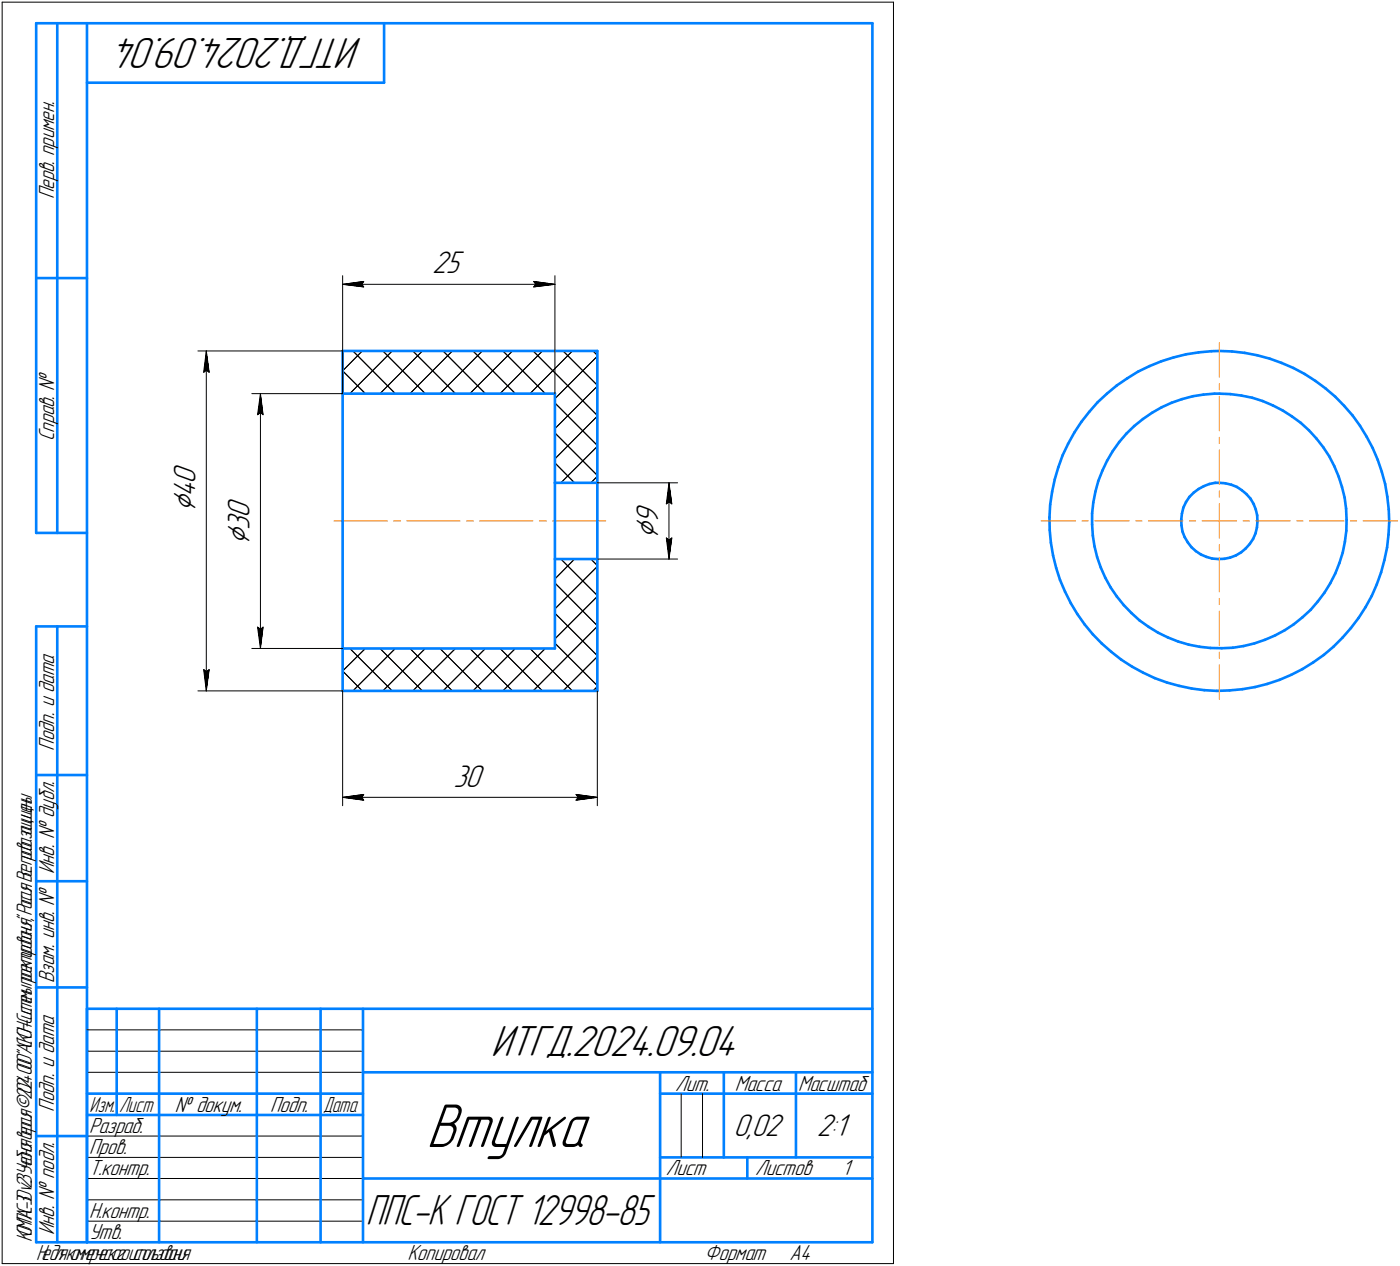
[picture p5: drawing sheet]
<svg xmlns="http://www.w3.org/2000/svg" width="330mm" height="298mm" viewBox="0 0 330 298" stroke-linecap="round" stroke-linejoin="round" font-family="sans-serif">
<defs><g id="words">
<text font-size="15.6" x="100.4" y="270.1">Втулка</text>
<g font-size="10.9">
<text x="85.4" y="9" transform="rotate(-180 85.4 9)">ИТГД.2024.09.04</text>
<text x="115.6" y="248.5">ИТГД.2024.09.04</text>
</g>
<text font-size="10.7" x="86.2" y="288.5">ППС-К ГОСТ 12998-85</text>
<g font-size="8.5">
<text x="46.1" y="120.5" transform="rotate(-90 46.1 120.5)">⌀</text>
<text x="58.8" y="128.3" transform="rotate(-90 58.8 128.3)">⌀</text>
<text x="155.1" y="126.9" transform="rotate(-90 155.1 126.9)">⌀</text>
</g>
<g font-size="7.8">
<text x="101.8" y="64.4">25</text>
<text x="46.1" y="113.8" transform="rotate(-90 46.1 113.8)">0</text>
<text x="46.1" y="117" transform="rotate(-90 46.1 117)">4</text>
<text x="58.8" y="124.8" transform="rotate(-90 58.8 124.8)">3</text>
<text x="58.8" y="122" transform="rotate(-90 58.8 122)">0</text>
<text x="155.1" y="123.4" transform="rotate(-90 155.1 123.4)">9</text>
<text x="106.8" y="185.2">30</text>
<text x="172.8" y="267.5">0,02</text>
<text x="192.4" y="267.5">2:1</text>
</g>
<g font-size="5.5">
<text x="12.8" y="46.9" transform="rotate(-90 12.8 46.9)">Перв. примен.</text>
<text x="12.8" y="103.8" transform="rotate(-90 12.8 103.8)">Справ. №</text>
<text x="12.8" y="176.7" transform="rotate(-90 12.8 176.7)">Подп. и дата</text>
<text x="12.8" y="205.8" transform="rotate(-90 12.8 205.8)">Инв. № дубл.</text>
<text x="12.8" y="231.6" transform="rotate(-90 12.8 231.6)">Взам. инв. №</text>
<text x="159.1" y="256.8">Лит.</text>
<text x="173.1" y="256.8">Масса</text>
<text x="12.8" y="261.7" transform="rotate(-90 12.8 261.7)">Подп. и дата</text>
<text x="41.2" y="261.8">№ докум.</text>
<text x="63.6" y="261.8">Подп.</text>
<text x="21" y="266.8">Разраб.</text>
<text x="21" y="271.8">Пров.</text>
<text x="21" y="276.8">Т.контр.</text>
<text x="156.9" y="276.8">Лист</text>
<text x="177.9" y="276.8">Листов</text>
<text x="198.4" y="276.8">1</text>
<text x="21" y="286.8">Н.контр.</text>
<text x="12.8" y="290.8" transform="rotate(-90 12.8 290.8)">Инв. № подл.</text>
<text x="21" y="291.8">Утв.</text>
<text x="96" y="296.8">Копировал</text>
<text x="166" y="296.8">Формат</text>
<text x="186" y="296.8">A4</text>
</g>
<g font-size="5.4">
<text x="188" y="256.8">Масштаб</text>
<text x="21.1" y="261.8">Изм.</text>
<text x="28.1" y="261.8">Лист</text>
<text x="76.1" y="261.8">Дата</text>
<text x="7.5" y="292.5" transform="rotate(-90 7.5 292.5)">КОМПАС-3Dv23Учебнаяверсия©2024ООО&quot;АСКОН-Системыпроектирования&quot;,Россия.Всеправазащищены.</text>
<text x="8.5" y="296.8">Недлякоммерческогоиспользования</text>
</g>
</g></defs>
<g fill="none" stroke="#000" stroke-width=".24">
<path d="M.5 .5v297zM.5 .5h210zM210.5 .5v297zM80.7 64.9v27.8zM80.7 66.9l5-.6zM80.7 66.9l5 .7zM80.7 66.9h50zM85.2 66.9l.5 .7zM85.7 66.3l-.5 .6zM125.7 67.6l5-.7zM125.7 66.3l.5 .6zM125.7 66.3l5 .6z"/>
<path d="M126.2 66.9l-.5 .7zM130.7 64.9v27.8zM46.6 82.6h34.1zM48 87.7l.6-.5zM48.6 82.6l.7 5.1zM48.6 87.2l.7 .5zM48.6 82.6l-.6 5.1zM48.6 82.6v80.1zM59.3 92.7h21.4zM60.7 97.6l.7-.5zM61.4 92.7l.6 4.9zM61.4 97.1l.6 .5z"/>
<path d="M61.4 92.7l-.7 4.9zM61.4 92.7v60zM80.7 87.3l5.4 5.4zM83.1 82.6l10 10.1zM85.3 82.6l-4.6 4.7zM90.2 82.6l10 10.1zM92.4 82.6l-10 10.1zM97.3 82.6l10 10.1zM99.5 82.6l-10 10.1zM104.4 82.6l10 10.1zM106.6 82.6l-10 10.1zM110.7 92.7l10-10.1z"/>
<path d="M111.4 82.6l10 10.1zM113.6 82.6l-10 10.1zM118.5 82.6l10 10.1zM125.6 82.6l15.1 15.2zM127.8 82.6l-10 10.1zM130.7 93.9l10-10zM130.7 94.9l10 10zM132.6 82.6l8.1 8.1zM134.8 82.6l-9.9 10.1zM139.7 82.6l1 1.1zM140.7 98l-10 10zM130.7 100.9l10-10z"/>
<path d="M130.7 101.9l10 10zM130.7 109l4.7 4.7zM132.1 113.7l8.6-8.6zM139.2 113.7l1.5-1.5zM140.7 113.7h18.9zM157 118.6l.6-.5zM157.6 113.7l.7 4.9zM157.6 118.1l.7 .5zM157.6 113.7l-.6 4.9zM157.6 113.7v17.9zM130.7 137.3l10 10zM132.1 131.6l8.6 8.6z"/>
<path d="M135.4 131.6l-4.7 4.7zM139.2 131.6l1.5 1.6zM140.7 131.6h18.9zM157 126.7l.6 4.9zM157 126.7l.6 .5zM157.6 127.2l.7-.5zM158.3 126.7l-.7 4.9zM48 157.6l.6 5.1zM48 157.6l.6 .6zM48.6 158.2l.7-.6zM49.3 157.6l-.7 5.1zM59.3 152.7h21.4z"/>
<path d="M60.7 147.7l.7 5zM60.7 147.7l.7 .5zM61.4 148.2l.6-.5zM62 147.7l-.6 5zM80.7 158l5.4-5.3zM80.7 158l4.6 4.7zM82.4 152.7l10 10zM89.5 152.7l10 10zM96.6 152.7l10 10zM103.6 152.7l10 10zM110.7 152.7l10 10zM117.8 152.7l10 10z"/>
<path d="M124.9 152.7l9.9 10zM130.7 150.4l10-10zM130.7 143.4l10-10zM130.7 144.4l10 10zM130.7 151.4l10 10zM140.7 147.5l-15.1 15.2zM46.6 162.7h34.1zM80.7 162.7v27zM83.1 162.7l10-10zM90.2 162.7l10-10zM97.3 162.7l10-10zM104.4 162.7l10-10z"/>
<path d="M111.4 162.7l10-10zM118.5 162.7l10-10zM132.6 162.7l8.1-8.1zM139.7 162.7l1-1zM140.7 162.7v27zM80.7 187.7l5-.6zM80.7 187.7l5 .7zM80.7 187.7h60zM85.2 187.7l.5 .7zM85.7 187.1l-.5 .6zM135.7 188.4l5-.7zM135.7 187.1l.5 .6z"/>
<path d="M135.7 187.1l5 .6zM136.2 187.7l-.5 .7zM20.5 247.5h65zM20.5 252.5h65zM20.5 242.5h65zM160.5 257.5v15zM165.5 257.5v15zM20.5 267.5h65zM20.5 272.5h65zM20.5 277.5h65zM.5 297.5h210zM20.5 282.5h65z"/>
<path d="M20.5 287.5h65z"/>
</g>
<g fill="none" stroke="#ff8000" stroke-width=".24">
<path d="M287.2 80.7v8.1zM287.2 90.3v1.5zM287.2 93.3v8.1zM287.2 103v1.4zM287.2 105.9v8.2zM287.2 115.6v1.5zM287.2 118.6v4.1zM78.7 122.7h12.6zM92.7 122.7h1.7zM95.8 122.7h12.6zM109.9 122.7h1.6zM113 122.7h12.5z"/>
<path d="M127.1 122.7h1.6zM130.2 122.7h12.5zM245.3 122.7h8.1zM254.9 122.7h1.5zM257.9 122.7h8.1zM267.5 122.7h1.5zM270.5 122.7h8.2zM280.2 122.7h1.5zM283.2 122.7h4zM287.2 122.7h4.1zM287.2 131.2v8.2zM287.2 128.2v1.5z"/>
<path d="M287.2 122.7v4zM292.8 122.7h1.5zM295.8 122.7h8.2zM305.5 122.7h1.4zM308.5 122.7h8.1zM318.1 122.7h1.5zM321.1 122.7h8.1zM287.2 156.5v8.1zM287.2 153.5v1.5zM287.2 143.9v8.1zM287.2 140.9v1.5z"/>
</g>
<g fill="none" stroke="#0080ff" stroke-width=".62">
<path d="M8.5 5.5v120zM8.5 5.5h12zM13.5 5.5v120zM20.5 5.5v287zM20.5 5.5h185zM20.5 19.5h70zM90.5 5.5v14zM205.5 5.5v287zM8.5 65.5h12zM80.7 92.7v60zM80.7 82.6h60zM80.7 92.7h50z"/>
<path d="M80.7 82.6v10.1zM130.7 92.7v21zM140.7 82.6v31.1zM254.7 99.3l-1.6 2.5zM256.6 97l-1.9 2.3zM258.6 94.7l-2 2.3zM258.6 94.7l2.2-2zM260.8 92.7l2.3-1.9zM263.1 90.8l2.5-1.7zM265.6 89.1l2.5-1.6zM268.1 87.5l2.7-1.3zM269.2 98.7l2.2-1.5z"/>
<path d="M270.8 86.2l2.8-1.1zM271.4 97.2l2.2-1.3zM273.6 85.1l2.9-.9zM273.6 95.9l2.4-1.1zM276 94.8l2.4-.8zM276.5 84.2l2.9-.8zM278.4 94l2.6-.7zM279.4 83.4l2.9-.4zM281 93.3l2.5-.4zM282.3 83l3.1-.3zM283.5 92.9l2.6-.2zM285.4 82.7l1.8-.1z"/>
<path d="M286.1 92.7h1.1zM287.2 82.6l3 .1zM287.2 92.7l2.6 .1zM289.8 92.8l2.6 .3zM290.2 82.7l3 .4zM292.4 93.1l2.6 .5zM293.2 83.1l3 .6zM295 93.6l2.5 .8zM296.2 83.7l2.9 .7zM297.5 94.4l2.3 1zM299.1 84.4l2.8 1.1zM299.8 95.4l2.3 1.2z"/>
<path d="M301.9 85.5l2.8 1.1zM302.1 96.6l2.2 1.4zM304.3 98l2.1 1.6zM304.7 86.6l2.6 1.5zM306.4 99.6l2 1.7zM307.3 88.1l2.6 1.6zM309.9 89.7l2.4 1.7zM312.3 91.4l2.3 2zM314.6 93.4l2.1 2.2zM316.7 95.6l1.9 2.2zM318.6 97.8l1.8 2.4zM130.7 113.7v17.9z"/>
<path d="M130.7 113.7h10zM140.7 113.7v17.9zM247.4 118.8l-.2 3zM247.8 115.8l-.4 3zM248.5 112.9l-.7 2.9zM249.3 110l-.8 2.9zM250.3 107.2l-1 2.8zM251.6 104.5l-1.3 2.7zM253.1 101.8l-1.5 2.7zM257.6 118.3l-.3 2.6zM258.1 115.7l-.5 2.6zM258.7 113.2l-.6 2.5z"/>
<path d="M259.7 110.8l-1 2.4zM260.8 108.4l-1.1 2.4zM262.1 106.2l-1.3 2.2zM263.7 104.1l-1.6 2.1zM265.3 102.1l-1.6 2zM265.3 102.1l1.9-1.8zM267.2 100.3l2-1.6zM278.8 119.5l-.4 1.4zM279.4 118.2l-.6 1.3zM280.2 117l-.8 1.2zM280.2 117l1-1zM281.2 116l1.1-.9z"/>
<path d="M282.3 115.1l1.3-.6zM283.6 114.5l1.3-.5zM284.9 114l1.4-.3zM286.3 113.7h.9zM287.2 113.7l1.5 .1zM288.7 113.8l1.4 .3zM290.1 114.1l1.3 .5zM291.4 114.6l1.2 .8zM292.6 115.4l1 .9zM293.6 116.3l1 1.1zM294.6 117.4l.7 1.2zM295.3 118.6l.5 1.3z"/>
<path d="M295.8 119.9l.4 1.5zM308.4 101.3l1.7 1.9zM310.1 103.2l1.6 2.1zM311.7 105.3l1.5 2.2zM313.2 107.5l1.1 2.3zM314.3 109.8l1.1 2.4zM315.4 112.2l.7 2.5zM316.1 114.7l.7 2.5zM316.8 117.2l.3 2.6zM317.1 119.8l.1 2.6zM320.4 100.2l1.6 2.6zM322 102.8l1.4 2.7z"/>
<path d="M323.4 105.5l1.2 2.8zM324.6 108.3l.9 2.8zM325.5 111.1l.8 2.9zM326.3 114l.5 3zM326.8 117l.4 2.9zM327.2 119.9l.1 3zM8.5 125.5h12zM130.7 131.6v21.1zM130.7 131.6h10zM140.7 131.6v31.1zM247.2 121.8l.1 3zM247.3 124.8l.3 3z"/>
<path d="M247.6 127.8l.5 3zM248.1 130.8l.7 2.9zM248.8 133.7l.9 2.8zM249.7 136.5l1.2 2.8zM250.9 139.3l1.4 2.7zM257.3 123.5l.1 2.6zM257.3 120.9v2.6zM257.4 126.1l.4 2.5zM257.8 128.6l.7 2.6zM258.5 131.2l.8 2.4zM259.3 133.6l1.1 2.4zM260.4 136l1.2 2.3z"/>
<path d="M261.6 138.3l1.5 2.1zM278.3 122.3v1.4zM278.3 123.7l.3 1.4zM278.4 120.9l-.1 1.4zM278.6 125.1l.5 1.3zM279.1 126.4l.7 1.3zM279.8 127.7l.8 1.1zM280.6 128.8l1.1 1zM281.7 129.8l1.2 .8zM282.9 130.6l1.3 .5zM284.2 131.1l1.4 .4zM285.6 131.5l1.4 .1z"/>
<path d="M287 131.6h1.4zM288.4 131.6l1.4-.3zM289.8 131.3l1.3-.5zM291.1 130.8l1.3-.8zM292.4 130l1.1-.9zM294.4 128.1l-.9 1zM295.2 126.9l-.8 1.2zM295.8 125.6l-.6 1.3zM296.1 124.2l-.3 1.4zM296.2 121.4v1.4zM296.2 122.8l-.1 1.4zM312 139.5l-1.6 2.1z"/>
<path d="M313.4 137.3l-1.4 2.2zM314.6 135l-1.2 2.3zM315.5 132.6l-.9 2.4zM316.3 130.1l-.8 2.5zM316.8 127.6l-.5 2.5zM317.2 125l-.4 2.6zM317.2 122.4v2.6zM324.3 137.6l-1.2 2.7zM325.3 134.8l-1 2.8zM326.1 131.9l-.8 2.9zM326.8 128.9l-.7 3zM327.1 125.9l-.3 3z"/>
<path d="M327.3 122.9l-.2 3zM8.5 147.5v145zM8.5 147.5h12zM13.5 147.5v145zM80.7 152.7h50zM80.7 152.7v10zM252.3 142l1.5 2.6zM253.8 144.6l1.7 2.4zM255.5 147l1.9 2.4zM257.4 149.4l2.1 2.1zM259.5 151.5l2.3 2zM261.8 153.5l2.4 1.8z"/>
<path d="M263.1 140.4l1.6 2.1zM264.2 155.3l2.5 1.7zM264.7 142.5l1.8 1.8zM266.5 144.3l1.9 1.8zM266.7 157l2.6 1.4zM268.4 146.1l2.2 1.5zM269.3 158.4l2.8 1.3zM270.6 147.6l2.2 1.4zM272.1 159.7l2.8 1zM272.8 149l2.3 1.1zM275.1 150.1l2.4 .9zM277.5 151l2.5 .8z"/>
<path d="M280 151.8l2.6 .5zM282.6 152.3l2.6 .3zM285.2 152.6h2.6zM287.8 152.6l2.6-.1zM290.4 152.5l2.5-.4zM292.9 152.1l2.6-.6zM295.5 151.5l2.5-.8zM298 150.7l2.3-1.1zM300.3 149.6l2.4-1.2zM302.7 148.4l2.1-1.4zM304.2 158.9l2.6-1.4zM304.8 147l2-1.7z"/>
<path d="M306.8 157.5l2.6-1.5zM306.8 145.3l2-1.7zM309.4 156l2.5-1.8zM310.4 141.6l-1.6 2zM311.9 154.2l2.2-1.9zM316.3 150.1l-2.2 2.2zM318.2 147.9l-1.9 2.2zM320 145.5l-1.8 2.4zM321.7 143l-1.7 2.5zM323.1 140.3l-1.4 2.7zM80.7 162.7h60zM274.9 160.7l2.9 .8z"/>
<path d="M277.8 161.5l2.9 .6zM280.7 162.1l3 .4zM283.7 162.5l3 .2zM286.7 162.7l3-.1zM289.7 162.6l3-.3zM292.7 162.3l3-.5zM295.7 161.8l2.8-.8zM298.5 161l2.9-.9zM301.4 160.1l2.8-1.2zM8.5 182.5h12zM8.5 207.5h12zM8.5 232.5h12z"/>
<path d="M20.5 237.5h185zM20.5 237.5v55zM27.5 237.5v25zM37.5 237.5v55zM60.5 237.5v55zM75.5 237.5v55zM85.5 237.5v55zM20.5 257.5h65zM85.5 252.5h120zM155.5 252.5v40zM155.5 257.5h15zM170.5 252.5v20z"/>
<path d="M170.5 257.5h35zM187.5 252.5v20zM8.5 267.5h12zM20.5 262.5h65zM85.5 277.5h70zM155.5 277.5h50zM155.5 272.5h50zM176.1 272.5v5zM8.5 292.5h12zM20.5 292.5h185z"/>
</g>
<g fill="#fff" stroke="#fff" stroke-width=".24">
<path d="M106.8 179.6h7.8zM106.8 179.7h7.8zM106.8 179.7h7.8zM106.8 179.8h7.8zM106.8 179.8h7.8zM106.8 179.9h7.8zM106.8 179.9h7.8zM106.8 180h7.8zM106.8 180.1h7.8zM106.8 180.1h7.8zM106.8 180.2h7.8zM106.8 180.2h7.8zM106.8 180.3h7.8zM106.8 180.3h7.8zM106.8 180.4h7.8zM106.8 180.5h7.8zM106.8 180.5h7.8zM106.8 180.6h7.8zM106.8 180.6h7.8zM106.8 180.7h7.8zM106.8 180.7h7.8zM106.8 180.8h7.8zM106.8 180.8h7.8zM106.8 180.9h7.8zM106.8 181h7.8zM106.8 181h7.8zM106.8 181.1h7.8zM106.8 181.1h7.8zM106.8 181.2h7.8zM106.8 181.2h7.8zM106.8 181.3h7.8zM106.8 181.4h7.8zM106.8 181.4h7.8zM106.8 181.5h7.8zM106.8 181.5h7.8zM106.8 181.6h7.8zM106.8 181.6h7.8zM106.8 181.7h7.8zM106.8 181.8h7.8zM106.8 181.8h7.8zM106.8 181.9h7.8zM106.8 181.9h7.8zM106.8 182h7.8zM106.8 182h7.8zM106.8 182.1h7.8zM106.8 182.1h7.8zM106.8 182.2h7.8zM106.8 182.3h7.8zM106.8 182.3h7.8zM106.8 182.4h7.8zM106.8 182.4h7.8zM106.8 182.5h7.8zM106.8 182.5h7.8zM106.8 182.6h7.8zM106.8 182.7h7.8zM106.8 182.7h7.8zM106.8 182.8h7.8zM106.8 182.8h7.8zM106.8 182.9h7.8zM106.8 182.9h7.8zM106.8 183h7.8zM106.8 183h7.8zM106.8 183.1h7.8zM106.8 183.2h7.8zM106.8 183.2h7.8zM106.8 183.3h7.8zM106.8 183.3h7.8zM106.8 183.4h7.8zM106.8 183.4h7.8zM106.8 183.5h7.8zM106.8 183.6h7.8zM106.8 183.6h7.8zM106.8 183.7h7.8zM106.8 183.7h7.8zM106.8 183.8h7.8zM106.8 183.8h7.8zM106.8 183.9h7.8zM106.8 184h7.8zM106.8 184h7.8zM106.8 184.1h7.8zM106.8 184.1h7.8zM106.8 184.2h7.8zM106.8 184.2h7.8zM106.8 184.3h7.8zM106.8 184.3h7.8zM106.8 184.4h7.8zM106.8 184.5h7.8zM106.8 184.5h7.8zM106.8 184.6h7.8zM106.8 184.6h7.8zM106.8 184.7h7.8zM106.8 184.7h7.8zM106.8 184.8h7.8zM106.8 184.9h7.8zM106.8 184.9h7.8zM106.8 185h7.8zM106.8 185h7.8zM106.8 185.1h7.8zM106.8 185.1h7.8zM106.8 185.2h7.8zM106.8 185.3h7.8zM106.8 185.3h7.8zM106.8 185.4h7.8zM106.8 185.4h7.8zM106.8 185.5h7.8zM106.8 185.5h7.8zM106.8 185.6h7.8zM106.8 185.6h7.8zM106.8 185.7h7.8zM106.8 185.8h7.8zM106.8 185.8h7.8zM106.8 185.9h7.8zM106.8 185.9h7.8zM106.8 186h7.8zM106.8 186h7.8zM106.8 186.1h7.8zM106.8 186.2h7.8zM106.8 186.2h7.8zM106.8 186.3h7.8zM106.8 186.3h7.8zM106.8 186.4h7.8zM106.8 186.4h7.8zM106.8 186.5h7.8zM106.8 186.5h7.8zM106.8 186.6h7.8zM106.8 186.7h7.8z"/>
<path d="M85.8 186.5h.4zM85.4 186.6h.8zM85 186.7h1.2zM84.6 186.7h1.6zM84.2 186.8h2zM83.8 186.8h2.4zM83.4 186.9h2.8zM83 186.9h3.2zM82.5 187h3.7zM82.4 187.1h3.8zM82.3 187.1h3.9zM82.1 187.2h4.1zM82 187.2h4.2zM81.8 187.3h4.4zM81.7 187.3h4.5zM81.6 187.4h4.6zM81.4 187.5h4.8zM81.3 187.5h4.9zM81.2 187.6h5zM81 187.6h5.2zM80.9 187.7h5.3zM80.7 187.7h5.5zM80.9 187.8h5.3zM81 187.8h5.2zM81.2 187.9h5zM81.3 188h4.9zM81.4 188h4.8zM81.6 188.1h4.6zM81.7 188.1h4.5zM81.8 188.2h4.4zM82 188.2h4.2zM82.1 188.3h4.1zM82.3 188.4h3.9zM82.4 188.4h3.8zM82.5 188.5h3.7zM83 188.5h3.2zM83.4 188.6h2.8zM83.8 188.6h2.4zM84.2 188.7h2zM84.6 188.8h1.6zM85 188.8h1.2zM85.4 188.9h.8zM85.8 188.9h.4z"/>
<path d="M135.2 186.5h.4zM135.2 186.6h.8zM135.2 186.7h1.2zM135.2 186.7h1.7zM135.2 186.8h2.1zM135.2 186.8h2.5zM135.2 186.9h2.9zM135.2 186.9h3.3zM135.2 187h3.7zM135.2 187.1h3.9zM135.2 187.1h4zM135.2 187.2h4.2zM135.2 187.2h4.3zM135.2 187.3h4.4zM135.2 187.3h4.6zM135.2 187.4h4.7zM135.2 187.5h4.8zM135.2 187.5h5zM135.2 187.6h5.1zM135.2 187.6h5.3zM135.2 187.7h5.4zM135.2 187.7h5.5zM135.2 187.8h5.4zM135.2 187.8h5.3zM135.2 187.9h5.1zM135.2 188h5zM135.2 188h4.8zM135.2 188.1h4.7zM135.2 188.1h4.6zM135.2 188.2h4.4zM135.2 188.2h4.3zM135.2 188.3h4.2zM135.2 188.4h4zM135.2 188.4h3.9zM135.2 188.5h3.7zM135.2 188.5h3.3zM135.2 188.6h2.9zM135.2 188.6h2.5zM135.2 188.7h2.1zM135.2 188.8h1.7zM135.2 188.8h1.2zM135.2 188.9h.8zM135.2 188.9h.4z"/>
<path d="M101.8 58.8h7.8zM101.8 58.9h7.8zM101.8 58.9h7.8zM101.8 59h7.8zM101.8 59h7.8zM101.8 59.1h7.8zM101.8 59.2h7.8zM101.8 59.2h7.8zM101.8 59.3h7.8zM101.8 59.3h7.8zM101.8 59.4h7.8zM101.8 59.4h7.8zM101.8 59.5h7.8zM101.8 59.5h7.8zM101.8 59.6h7.8zM101.8 59.7h7.8zM101.8 59.7h7.8zM101.8 59.8h7.8zM101.8 59.8h7.8zM101.8 59.9h7.8zM101.8 59.9h7.8zM101.8 60h7.8zM101.8 60.1h7.8zM101.8 60.1h7.8zM101.8 60.2h7.8zM101.8 60.2h7.8zM101.8 60.3h7.8zM101.8 60.3h7.8zM101.8 60.4h7.8zM101.8 60.5h7.8zM101.8 60.5h7.8zM101.8 60.6h7.8zM101.8 60.6h7.8zM101.8 60.7h7.8zM101.8 60.7h7.8zM101.8 60.8h7.8zM101.8 60.8h7.8zM101.8 60.9h7.8zM101.8 61h7.8zM101.8 61h7.8zM101.8 61.1h7.8zM101.8 61.1h7.8zM101.8 61.2h7.8zM101.8 61.2h7.8zM101.8 61.3h7.8zM101.8 61.4h7.8zM101.8 61.4h7.8zM101.8 61.5h7.8zM101.8 61.5h7.8zM101.8 61.6h7.8zM101.8 61.6h7.8zM101.8 61.7h7.8zM101.8 61.8h7.8zM101.8 61.8h7.8zM101.8 61.9h7.8zM101.8 61.9h7.8zM101.8 62h7.8zM101.8 62h7.8zM101.8 62.1h7.8zM101.8 62.1h7.8zM101.8 62.2h7.8zM101.8 62.3h7.8zM101.8 62.3h7.8zM101.8 62.4h7.8zM101.8 62.4h7.8zM101.8 62.5h7.8zM101.8 62.5h7.8zM101.8 62.6h7.8zM101.8 62.7h7.8zM101.8 62.7h7.8zM101.8 62.8h7.8zM101.8 62.8h7.8zM101.8 62.9h7.8zM101.8 62.9h7.8zM101.8 63h7.8zM101.8 63h7.8zM101.8 63.1h7.8zM101.8 63.2h7.8zM101.8 63.2h7.8zM101.8 63.3h7.8zM101.8 63.3h7.8zM101.8 63.4h7.8zM101.8 63.4h7.8zM101.8 63.5h7.8zM101.8 63.6h7.8zM101.8 63.6h7.8zM101.8 63.7h7.8zM101.8 63.7h7.8zM101.8 63.8h7.8zM101.8 63.8h7.8zM101.8 63.9h7.8zM101.8 64h7.8zM101.8 64h7.8zM101.8 64.1h7.8zM101.8 64.1h7.8zM101.8 64.2h7.8zM101.8 64.2h7.8zM101.8 64.3h7.8zM101.8 64.3h7.8zM101.8 64.4h7.8zM101.8 64.5h7.8zM101.8 64.5h7.8zM101.8 64.6h7.8zM101.8 64.6h7.8zM101.8 64.7h7.8zM101.8 64.7h7.8zM101.8 64.8h7.8zM101.8 64.9h7.8zM101.8 64.9h7.8zM101.8 65h7.8zM101.8 65h7.8zM101.8 65.1h7.8zM101.8 65.1h7.8zM101.8 65.2h7.8zM101.8 65.2h7.8zM101.8 65.3h7.8zM101.8 65.4h7.8zM101.8 65.4h7.8zM101.8 65.5h7.8zM101.8 65.5h7.8zM101.8 65.6h7.8zM101.8 65.6h7.8zM101.8 65.7h7.8zM101.8 65.8h7.8zM101.8 65.8h7.8zM101.8 65.9h7.8z"/>
<path d="M125.2 65.8h.4zM125.2 65.8h.8zM125.2 65.9h1.2zM125.2 65.9h1.7zM125.2 66h2.1zM125.2 66h2.5zM125.2 66.1h2.9zM125.2 66.2h3.3zM125.2 66.2h3.7zM125.2 66.3h3.9zM125.2 66.3h4zM125.2 66.4h4.2zM125.2 66.4h4.3zM125.2 66.5h4.5zM125.2 66.5h4.6zM125.2 66.6h4.7zM125.2 66.7h4.8zM125.2 66.7h5zM125.2 66.8h5.1zM125.2 66.8h5.3zM125.2 66.9h5.4zM125.2 66.9h5.5zM125.2 67h5.4zM125.2 67.1h5.3zM125.2 67.1h5.1zM125.2 67.2h5zM125.2 67.2h4.8zM125.2 67.3h4.7zM125.2 67.3h4.6zM125.2 67.4h4.5zM125.2 67.5h4.3zM125.2 67.5h4.2zM125.2 67.6h4zM125.2 67.6h3.9zM125.2 67.7h3.7zM125.2 67.7h3.3zM125.2 67.8h2.9zM125.2 67.8h2.5zM125.2 67.9h2.1zM125.2 68h1.7zM125.2 68h1.2zM125.2 68.1h.8zM125.2 68.1h.4z"/>
<path d="M85.8 65.8h.4zM85.4 65.8h.8zM85 65.9h1.2zM84.6 65.9h1.6zM84.2 66h2zM83.8 66h2.4zM83.4 66.1h2.8zM83 66.2h3.2zM82.5 66.2h3.7zM82.4 66.3h3.8zM82.3 66.3h3.9zM82.1 66.4h4.1zM82 66.4h4.2zM81.8 66.5h4.4zM81.7 66.5h4.5zM81.6 66.6h4.6zM81.4 66.7h4.8zM81.3 66.7h4.9zM81.2 66.8h5zM81 66.8h5.2zM80.9 66.9h5.3zM80.7 66.9h5.5zM80.9 67h5.3zM81 67.1h5.2zM81.2 67.1h5zM81.3 67.2h4.9zM81.4 67.2h4.8zM81.6 67.3h4.6zM81.7 67.3h4.5zM81.8 67.4h4.4zM82 67.5h4.2zM82.1 67.5h4.1zM82.3 67.6h3.9zM82.4 67.6h3.8zM82.5 67.7h3.7zM83 67.7h3.2zM83.4 67.8h2.8zM83.8 67.8h2.4zM84.2 67.9h2zM84.6 68h1.6zM85 68h1.2zM85.4 68.1h.8zM85.8 68.1h.4z"/>
<path d="M53.1 117.1h7.2zM53.1 117.1h7.2zM53.1 117.2h7.2zM53.1 117.2h7.2zM53.1 117.3h7.2zM53.1 117.3h7.2zM53.1 117.4h7.2zM53.1 117.5h7.2zM53.1 117.5h7.2zM53.1 117.6h7.2zM53.1 117.6h7.2zM53.1 117.7h7.2zM53.1 117.7h7.2zM53.1 117.8h7.2zM53.1 117.9h7.2zM53.1 117.9h7.2zM53.1 118h7.2zM53.1 118h7.2zM53.1 118.1h7.2zM53.1 118.1h7.2zM53.1 118.2h7.2zM53.1 118.3h7.2zM53.1 118.3h7.2zM53.1 118.4h7.2zM53.1 118.4h7.2zM53.1 118.5h7.2zM53.1 118.5h7.2zM53.1 118.6h7.2zM53.1 118.6h7.2zM53.1 118.7h7.2zM53.1 118.8h7.2zM53.1 118.8h7.2zM53.1 118.9h7.2zM53.1 118.9h7.2zM53.1 119h7.2zM53.1 119h7.2zM53.1 119.1h7.2zM53.1 119.2h7.2zM53.1 119.2h7.2zM53.1 119.3h7.2zM53.1 119.3h7.2zM53.1 119.4h7.2zM53.1 119.4h7.2zM53.1 119.5h7.2zM53.1 119.5h7.2zM53.1 119.6h7.2zM53.1 119.7h7.2zM53.1 119.7h7.2zM53.1 119.8h7.2zM53.1 119.8h7.2zM53.1 119.9h7.2zM53.1 119.9h7.2zM53.1 120h7.2zM53.1 120.1h7.2zM53.1 120.1h7.2zM53.1 120.2h7.2zM53.1 120.2h7.2zM53.1 120.3h7.2zM53.1 120.3h7.2zM53.1 120.4h7.2zM53.1 120.5h7.2zM53.1 120.5h7.2zM53.1 120.6h7.2zM53.1 120.6h7.2zM53.1 120.7h7.2zM53.1 120.7h7.2zM53.1 120.8h7.2zM53.1 120.8h7.2zM53.1 120.9h7.2zM53.1 121h7.2zM53.1 121h7.2zM53.1 121.1h7.2zM53.1 121.1h7.2zM53.1 121.2h7.2zM53.1 121.2h7.2zM53.1 121.3h7.2zM53.1 121.4h7.2zM53.1 121.4h7.2zM53.1 121.5h7.2zM53.1 121.5h7.2zM53.1 121.6h7.2zM53.1 121.6h7.2zM53.1 121.7h7.2zM53.1 121.8h7.2zM53.1 121.8h7.2zM53.1 121.9h7.2zM53.1 121.9h7.2zM53.1 122h7.2zM53.1 122h7.2zM53.1 122.1h7.2zM53.1 122.1h7.2zM53.1 122.2h7.2zM53.1 122.3h7.2zM53.1 122.3h7.2zM53.1 122.4h7.2zM53.1 122.4h7.2zM53.1 122.5h7.2zM53.1 122.5h7.2zM53.1 122.6h7.2zM53.1 122.7h7.2zM53.1 122.7h7.2zM53.1 122.8h7.2zM53.1 122.8h7.2zM53.1 122.9h7.2zM53.1 122.9h7.2zM53.1 123h7.2zM53.1 123h7.2zM53.1 123.1h7.2zM53.1 123.2h7.2zM53.1 123.2h7.2zM53.1 123.3h7.2zM53.1 123.3h7.2zM53.1 123.4h7.2zM53.1 123.4h7.2zM53.1 123.5h7.2zM53.1 123.6h7.2zM53.1 123.6h7.2zM53.1 123.7h7.2zM53.1 123.7h7.2zM53.1 123.8h7.2zM53.1 123.8h7.2zM53.1 123.9h7.2zM53.1 124h7.2zM53.1 124h7.2zM53.1 124.1h7.2zM53.1 124.1h7.2zM53.1 124.2h7.2zM53.1 124.2h7.2zM53.1 124.3h7.2zM53.1 124.3h7.2zM53.1 124.4h7.2zM53.1 124.5h7.2zM53.1 124.5h7.2zM53.1 124.6h7.2zM53.1 124.6h7.2zM53.1 124.7h7.2zM53.1 124.7h7.2zM53.1 124.8h7.2zM53.1 124.9h7.2zM53.1 124.9h7.2zM53.1 125h7.2zM53.1 125h7.2zM53.1 125.1h7.2zM53.1 125.1h7.2zM53.1 125.2h7.2zM53.1 125.3h7.2zM53.1 125.3h7.2zM53.1 125.4h7.2zM53.1 125.4h7.2zM53.1 125.5h7.2zM53.1 125.5h7.2zM53.1 125.6h7.2zM53.1 125.6h7.2zM53.1 125.7h7.2zM53.1 125.8h7.2zM53.1 125.8h7.2zM53.1 125.9h7.2zM53.1 125.9h7.2zM53.1 126h7.2zM53.1 126h7.2zM53.1 126.1h7.2zM53.1 126.2h7.2zM53.1 126.2h7.2zM53.1 126.3h7.2zM53.1 126.3h7.2zM53.1 126.4h7.2zM53.1 126.4h7.2zM53.1 126.5h7.2zM53.1 126.5h7.2zM53.1 126.6h7.2zM53.1 126.7h7.2zM53.1 126.7h7.2zM53.1 126.8h7.2zM53.1 126.8h7.2zM53.1 126.9h7.2zM53.1 126.9h7.2zM53.1 127h7.2zM53.1 127.1h7.2zM53.1 127.1h7.2zM53.1 127.2h7.2zM53.1 127.2h7.2zM53.1 127.3h7.2zM53.1 127.3h7.2zM53.1 127.4h7.2zM53.1 127.5h7.2zM53.1 127.5h7.2zM53.1 127.6h7.2zM53.1 127.6h7.2zM53.1 127.7h7.2zM53.1 127.7h7.2zM53.1 127.8h7.2zM53.1 127.8h7.2zM53.1 127.9h7.2zM53.1 128h7.2zM53.1 128h7.2zM53.1 128.1h7.2zM53.1 128.1h7.2zM53.1 128.2h7.2z"/>
<path d="M60.1 147.2h2.5zM60.2 147.2h2.4zM60.2 147.3h2.4zM60.2 147.3h2.4zM60.2 147.4h2.4zM60.2 147.4h2.4zM60.2 147.5h2.4zM60.2 147.5h2.4zM60.2 147.6h2.3zM60.2 147.7h2.3zM60.2 147.7h2.3zM60.2 147.8h2.3zM60.2 147.8h2.3zM60.2 147.9h2.3zM60.2 147.9h2.3zM60.3 148h2.2zM60.3 148.1h2.2zM60.3 148.1h2.2zM60.3 148.2h2.2zM60.3 148.2h2.2zM60.3 148.3h2.2zM60.3 148.3h2.2zM60.3 148.4h2.1zM60.3 148.4h2.1zM60.3 148.5h2.1zM60.3 148.6h2.1zM60.3 148.6h2.1zM60.3 148.7h2.1zM60.3 148.7h2.1zM60.3 148.8h2.1zM60.4 148.8h2zM60.4 148.9h2zM60.4 149h2zM60.4 149h2zM60.4 149.1h2zM60.4 149.1h2zM60.4 149.2h2zM60.5 149.2h1.8zM60.5 149.3h1.8zM60.5 149.4h1.8zM60.5 149.4h1.8zM60.5 149.5h1.8zM60.5 149.5h1.8zM60.5 149.6h1.8zM60.5 149.6h1.8zM60.5 149.7h1.8zM60.5 149.7h1.8zM60.5 149.8h1.8zM60.5 149.9h1.8zM60.5 149.9h1.8zM60.5 150h1.8zM60.5 150h1.8zM60.6 150.1h1.6zM60.6 150.1h1.6zM60.6 150.2h1.6zM60.6 150.3h1.6zM60.6 150.3h1.6zM60.6 150.4h1.6zM60.6 150.4h1.6zM60.6 150.5h1.5zM60.6 150.5h1.5zM60.6 150.6h1.5zM60.6 150.7h1.5zM60.6 150.7h1.5zM60.6 150.8h1.5zM60.6 150.8h1.5zM60.6 150.9h1.5zM60.7 150.9h1.4zM60.7 151h1.4zM60.7 151h1.3zM60.7 151.1h1.3zM60.8 151.2h1.2zM60.8 151.2h1.2zM60.8 151.3h1.2zM60.8 151.3h1.1zM60.8 151.4h1.1zM60.9 151.4h1zM60.9 151.5h1zM60.9 151.6h1zM61 151.6h.8zM61 151.7h.8zM61 151.7h.8zM61 151.8h.8zM61 151.8h.8zM61.1 151.9h.6zM61.1 151.9h.6zM61.1 152h.5zM61.1 152.1h.5zM61.1 152.1h.5zM61.2 152.2h.4zM61.2 152.2h.4zM61.2 152.3h.3zM61.2 152.3h.3zM61.2 152.4h.3zM61.3 152.5h.2zM61.3 152.5h.2z"/>
<path d="M61.3 92.9h.2zM61.3 92.9h.2zM61.2 93h.3zM61.2 93h.3zM61.2 93.1h.3zM61.2 93.1h.4zM61.2 93.2h.4zM61.1 93.2h.5zM61.1 93.3h.5zM61.1 93.4h.6zM61.1 93.4h.6zM61.1 93.5h.6zM61 93.5h.8zM61 93.6h.8zM61 93.6h.8zM61 93.7h.8zM61 93.8h.8zM60.9 93.8h1zM60.9 93.9h1zM60.8 93.9h1.1zM60.8 94h1.1zM60.8 94h1.2zM60.8 94.1h1.2zM60.8 94.1h1.2zM60.7 94.2h1.3zM60.7 94.3h1.3zM60.7 94.3h1.4zM60.7 94.4h1.4zM60.6 94.4h1.5zM60.6 94.5h1.5zM60.6 94.5h1.5zM60.6 94.6h1.5zM60.6 94.7h1.5zM60.6 94.7h1.5zM60.6 94.8h1.5zM60.6 94.8h1.5zM60.6 94.9h1.6zM60.6 94.9h1.6zM60.6 95h1.6zM60.6 95.1h1.6zM60.6 95.1h1.6zM60.6 95.2h1.6zM60.6 95.2h1.6zM60.5 95.3h1.8zM60.5 95.3h1.8zM60.5 95.4h1.8zM60.5 95.4h1.8zM60.5 95.5h1.8zM60.5 95.6h1.8zM60.5 95.6h1.8zM60.5 95.7h1.8zM60.5 95.7h1.8zM60.5 95.8h1.8zM60.5 95.8h1.8zM60.5 95.9h1.8zM60.5 96h1.8zM60.5 96h1.8zM60.5 96.1h1.8zM60.4 96.1h2zM60.4 96.2h2zM60.4 96.2h2zM60.4 96.3h2zM60.4 96.4h2zM60.4 96.4h2zM60.4 96.5h2zM60.3 96.5h2.1zM60.3 96.6h2.1zM60.3 96.6h2.1zM60.3 96.7h2.1zM60.3 96.7h2.1zM60.3 96.8h2.1zM60.3 96.9h2.1zM60.3 96.9h2.1zM60.3 97h2.2zM60.3 97h2.2zM60.3 97.1h2.2zM60.3 97.1h2.2zM60.3 97.2h2.2zM60.3 97.3h2.2zM60.3 97.3h2.2zM60.2 97.4h2.3zM60.2 97.4h2.3zM60.2 97.5h2.3zM60.2 97.5h2.3zM60.2 97.6h2.3zM60.2 97.6h2.3zM60.2 97.7h2.3zM60.2 97.8h2.4zM60.2 97.8h2.4zM60.2 97.9h2.4zM60.2 97.9h2.4zM60.2 98h2.4zM60.2 98h2.4zM60.2 98.1h2.4z"/>
<path d="M40.4 108.8h7.2zM40.4 108.9h7.2zM40.4 108.9h7.2zM40.4 109h7.2zM40.4 109.1h7.2zM40.4 109.1h7.2zM40.4 109.2h7.2zM40.4 109.2h7.2zM40.4 109.3h7.2zM40.4 109.3h7.2zM40.4 109.4h7.2zM40.4 109.4h7.2zM40.4 109.5h7.2zM40.4 109.6h7.2zM40.4 109.6h7.2zM40.4 109.7h7.2zM40.4 109.7h7.2zM40.4 109.8h7.2zM40.4 109.8h7.2zM40.4 109.9h7.2zM40.4 110h7.2zM40.4 110h7.2zM40.4 110.1h7.2zM40.4 110.1h7.2zM40.4 110.2h7.2zM40.4 110.2h7.2zM40.4 110.3h7.2zM40.4 110.3h7.2zM40.4 110.4h7.2zM40.4 110.5h7.2zM40.4 110.5h7.2zM40.4 110.6h7.2zM40.4 110.6h7.2zM40.4 110.7h7.2zM40.4 110.7h7.2zM40.4 110.8h7.2zM40.4 110.9h7.2zM40.4 110.9h7.2zM40.4 111h7.2zM40.4 111h7.2zM40.4 111.1h7.2zM40.4 111.1h7.2zM40.4 111.2h7.2zM40.4 111.3h7.2zM40.4 111.3h7.2zM40.4 111.4h7.2zM40.4 111.4h7.2zM40.4 111.5h7.2zM40.4 111.5h7.2zM40.4 111.6h7.2zM40.4 111.6h7.2zM40.4 111.7h7.2zM40.4 111.8h7.2zM40.4 111.8h7.2zM40.4 111.9h7.2zM40.4 111.9h7.2zM40.4 112h7.2zM40.4 112h7.2zM40.4 112.1h7.2zM40.4 112.2h7.2zM40.4 112.2h7.2zM40.4 112.3h7.2zM40.4 112.3h7.2zM40.4 112.4h7.2zM40.4 112.4h7.2zM40.4 112.5h7.2zM40.4 112.6h7.2zM40.4 112.6h7.2zM40.4 112.7h7.2zM40.4 112.7h7.2zM40.4 112.8h7.2zM40.4 112.8h7.2zM40.4 112.9h7.2zM40.4 112.9h7.2zM40.4 113h7.2zM40.4 113.1h7.2zM40.4 113.1h7.2zM40.4 113.2h7.2zM40.4 113.2h7.2zM40.4 113.3h7.2zM40.4 113.3h7.2zM40.4 113.4h7.2zM40.4 113.5h7.2zM40.4 113.5h7.2zM40.4 113.6h7.2zM40.4 113.6h7.2zM40.4 113.7h7.2zM40.4 113.7h7.2zM40.4 113.8h7.2zM40.4 113.8h7.2zM40.4 113.9h7.2zM40.4 114h7.2zM40.4 114h7.2zM40.4 114.1h7.2zM40.4 114.1h7.2zM40.4 114.2h7.2zM40.4 114.2h7.2zM40.4 114.3h7.2zM40.4 114.4h7.2zM40.4 114.4h7.2zM40.4 114.5h7.2zM40.4 114.5h7.2zM40.4 114.6h7.2zM40.4 114.6h7.2zM40.4 114.7h7.2zM40.4 114.8h7.2zM40.4 114.8h7.2zM40.4 114.9h7.2zM40.4 114.9h7.2zM40.4 115h7.2zM40.4 115h7.2zM40.4 115.1h7.2zM40.4 115.1h7.2zM40.4 115.2h7.2zM40.4 115.3h7.2zM40.4 115.3h7.2zM40.4 115.4h7.2zM40.4 115.4h7.2zM40.4 115.5h7.2zM40.4 115.5h7.2zM40.4 115.6h7.2zM40.4 115.7h7.2zM40.4 115.7h7.2zM40.4 115.8h7.2zM40.4 115.8h7.2zM40.4 115.9h7.2zM40.4 115.9h7.2zM40.4 116h7.2zM40.4 116h7.2zM40.4 116.1h7.2zM40.4 116.2h7.2zM40.4 116.2h7.2zM40.4 116.3h7.2zM40.4 116.3h7.2zM40.4 116.4h7.2zM40.4 116.4h7.2zM40.4 116.5h7.2zM40.4 116.6h7.2zM40.4 116.6h7.2zM40.4 116.7h7.2zM40.4 116.7h7.2zM40.4 116.8h7.2zM40.4 116.8h7.2zM40.4 116.9h7.2zM40.4 117h7.2zM40.4 117h7.2zM40.4 117.1h7.2zM40.4 117.1h7.2zM40.4 117.2h7.2zM40.4 117.2h7.2zM40.4 117.3h7.2zM40.4 117.3h7.2zM40.4 117.4h7.2zM40.4 117.5h7.2zM40.4 117.5h7.2zM40.4 117.6h7.2zM40.4 117.6h7.2zM40.4 117.7h7.2zM40.4 117.7h7.2zM40.4 117.8h7.2zM40.4 117.9h7.2zM40.4 117.9h7.2zM40.4 118h7.2zM40.4 118h7.2zM40.4 118.1h7.2zM40.4 118.1h7.2zM40.4 118.2h7.2zM40.4 118.3h7.2zM40.4 118.3h7.2zM40.4 118.4h7.2zM40.4 118.4h7.2zM40.4 118.5h7.2zM40.4 118.5h7.2zM40.4 118.6h7.2zM40.4 118.6h7.2zM40.4 118.7h7.2zM40.4 118.8h7.2zM40.4 118.8h7.2zM40.4 118.9h7.2zM40.4 118.9h7.2zM40.4 119h7.2zM40.4 119h7.2zM40.4 119.1h7.2zM40.4 119.2h7.2zM40.4 119.2h7.2zM40.4 119.3h7.2zM40.4 119.3h7.2zM40.4 119.4h7.2zM40.4 119.4h7.2zM40.4 119.5h7.2zM40.4 119.5h7.2zM40.4 119.6h7.2zM40.4 119.7h7.2zM40.4 119.7h7.2zM40.4 119.8h7.2zM40.4 119.8h7.2zM40.4 119.9h7.2zM40.4 119.9h7.2zM40.4 120h7.2zM40.4 120.1h7.2zM40.4 120.1h7.2zM40.4 120.2h7.2zM40.4 120.2h7.2zM40.4 120.3h7.2zM40.4 120.3h7.2zM40.4 120.4h7.2z"/>
<path d="M48.5 82.8h.2zM48.5 82.9h.2zM48.5 82.9h.3zM48.5 83h.3zM48.5 83h.3zM48.4 83.1h.4zM48.4 83.1h.4zM48.4 83.2h.5zM48.4 83.3h.5zM48.4 83.3h.5zM48.3 83.4h.6zM48.3 83.4h.7zM48.3 83.5h.7zM48.3 83.5h.7zM48.3 83.6h.8zM48.2 83.7h.9zM48.2 83.7h.9zM48.1 83.8h1zM48.1 83.8h1.1zM48.1 83.9h1.1zM48.1 83.9h1.1zM48.1 84h1.1zM48 84h1.2zM48 84.1h1.3zM48 84.2h1.3zM48 84.2h1.3zM48 84.3h1.3zM47.9 84.3h1.5zM47.9 84.4h1.5zM47.9 84.4h1.5zM47.9 84.5h1.5zM47.9 84.6h1.5zM47.9 84.6h1.5zM47.9 84.7h1.5zM47.9 84.7h1.5zM47.9 84.8h1.5zM47.9 84.8h1.5zM47.9 84.9h1.5zM47.8 84.9h1.7zM47.8 85h1.7zM47.8 85.1h1.7zM47.8 85.1h1.7zM47.8 85.2h1.7zM47.8 85.2h1.7zM47.8 85.3h1.7zM47.8 85.3h1.7zM47.8 85.4h1.8zM47.8 85.5h1.8zM47.8 85.5h1.8zM47.8 85.6h1.8zM47.8 85.6h1.8zM47.8 85.7h1.8zM47.8 85.7h1.8zM47.8 85.8h1.8zM47.7 85.9h1.9zM47.7 85.9h1.9zM47.7 86h1.9zM47.7 86h1.9zM47.7 86.1h1.9zM47.7 86.1h1.9zM47.7 86.2h1.9zM47.7 86.2h1.9zM47.6 86.3h2zM47.6 86.4h2.1zM47.6 86.4h2.1zM47.6 86.5h2.1zM47.6 86.5h2.1zM47.6 86.6h2.1zM47.6 86.6h2.1zM47.6 86.7h2.1zM47.6 86.8h2.1zM47.6 86.8h2.1zM47.6 86.9h2.1zM47.6 86.9h2.1zM47.6 87h2.1zM47.6 87h2.1zM47.6 87.1h2.1zM47.6 87.2h2.1zM47.6 87.2h2.1zM47.5 87.3h2.3zM47.5 87.3h2.3zM47.5 87.4h2.3zM47.5 87.4h2.3zM47.5 87.5h2.3zM47.5 87.5h2.3zM47.5 87.6h2.3zM47.5 87.7h2.3zM47.5 87.7h2.3zM47.5 87.8h2.3zM47.5 87.8h2.3zM47.5 87.9h2.3zM47.5 87.9h2.3zM47.5 88h2.3zM47.5 88.1h2.3zM47.5 88.1h2.3z"/>
<path d="M47.4 157.1h2.4zM47.5 157.2h2.3zM47.5 157.3h2.3zM47.5 157.3h2.3zM47.5 157.4h2.3zM47.5 157.4h2.3zM47.5 157.5h2.3zM47.5 157.5h2.3zM47.5 157.6h2.3zM47.5 157.6h2.3zM47.5 157.7h2.3zM47.5 157.8h2.3zM47.5 157.8h2.3zM47.5 157.9h2.3zM47.5 157.9h2.3zM47.5 158h2.3zM47.5 158h2.3zM47.6 158.1h2.1zM47.6 158.2h2.1zM47.6 158.2h2.1zM47.6 158.3h2.1zM47.6 158.3h2.1zM47.6 158.4h2.1zM47.6 158.4h2.1zM47.6 158.5h2.1zM47.6 158.6h2.1zM47.6 158.6h2.1zM47.6 158.7h2.1zM47.6 158.7h2.1zM47.6 158.8h2.1zM47.6 158.8h2.1zM47.6 158.9h2.1zM47.6 158.9h2.1zM47.6 159h2zM47.7 159.1h1.9zM47.7 159.1h1.9zM47.7 159.2h1.9zM47.7 159.2h1.9zM47.7 159.3h1.9zM47.7 159.3h1.9zM47.7 159.4h1.9zM47.7 159.5h1.9zM47.8 159.5h1.8zM47.8 159.6h1.8zM47.8 159.6h1.8zM47.8 159.7h1.8zM47.8 159.7h1.8zM47.8 159.8h1.8zM47.8 159.9h1.8zM47.8 159.9h1.8zM47.8 160h1.7zM47.8 160h1.7zM47.8 160.1h1.7zM47.8 160.1h1.7zM47.8 160.2h1.7zM47.8 160.2h1.7zM47.8 160.3h1.7zM47.8 160.4h1.7zM47.9 160.4h1.5zM47.9 160.5h1.5zM47.9 160.5h1.5zM47.9 160.6h1.5zM47.9 160.6h1.5zM47.9 160.7h1.5zM47.9 160.8h1.5zM47.9 160.8h1.5zM47.9 160.9h1.5zM47.9 160.9h1.5zM47.9 161h1.5zM48 161h1.3zM48 161.1h1.3zM48 161.1h1.3zM48 161.2h1.3zM48 161.3h1.2zM48.1 161.3h1.1zM48.1 161.4h1.1zM48.1 161.4h1.1zM48.1 161.5h1.1zM48.1 161.5h1zM48.2 161.6h.9zM48.2 161.7h.9zM48.3 161.7h.8zM48.3 161.8h.7zM48.3 161.8h.7zM48.3 161.9h.7zM48.3 161.9h.6zM48.4 162h.5zM48.4 162.1h.5zM48.4 162.1h.5zM48.4 162.2h.4zM48.4 162.2h.4zM48.5 162.3h.3zM48.5 162.3h.3zM48.5 162.4h.3zM48.5 162.4h.2zM48.5 162.5h.2z"/>
<path d="M149.4 118.4h7.2zM149.4 118.5h7.2zM149.4 118.5h7.2zM149.4 118.6h7.2zM149.4 118.6h7.2zM149.4 118.7h7.2zM149.4 118.8h7.2zM149.4 118.8h7.2zM149.4 118.9h7.2zM149.4 118.9h7.2zM149.4 119h7.2zM149.4 119h7.2zM149.4 119.1h7.2zM149.4 119.2h7.2zM149.4 119.2h7.2zM149.4 119.3h7.2zM149.4 119.3h7.2zM149.4 119.4h7.2zM149.4 119.4h7.2zM149.4 119.5h7.2zM149.4 119.5h7.2zM149.4 119.6h7.2zM149.4 119.7h7.2zM149.4 119.7h7.2zM149.4 119.8h7.2zM149.4 119.8h7.2zM149.4 119.9h7.2zM149.4 119.9h7.2zM149.4 120h7.2zM149.4 120.1h7.2zM149.4 120.1h7.2zM149.4 120.2h7.2zM149.4 120.2h7.2zM149.4 120.3h7.2zM149.4 120.3h7.2zM149.4 120.4h7.2zM149.4 120.5h7.2zM149.4 120.5h7.2zM149.4 120.6h7.2zM149.4 120.6h7.2zM149.4 120.7h7.2zM149.4 120.7h7.2zM149.4 120.8h7.2zM149.4 120.8h7.2zM149.4 120.9h7.2zM149.4 121h7.2zM149.4 121h7.2zM149.4 121.1h7.2zM149.4 121.1h7.2zM149.4 121.2h7.2zM149.4 121.2h7.2zM149.4 121.3h7.2zM149.4 121.4h7.2zM149.4 121.4h7.2zM149.4 121.5h7.2zM149.4 121.5h7.2zM149.4 121.6h7.2zM149.4 121.6h7.2zM149.4 121.7h7.2zM149.4 121.8h7.2zM149.4 121.8h7.2zM149.4 121.9h7.2zM149.4 121.9h7.2zM149.4 122h7.2zM149.4 122h7.2zM149.4 122.1h7.2zM149.4 122.1h7.2zM149.4 122.2h7.2zM149.4 122.3h7.2zM149.4 122.3h7.2zM149.4 122.4h7.2zM149.4 122.4h7.2zM149.4 122.5h7.2zM149.4 122.5h7.2zM149.4 122.6h7.2zM149.4 122.7h7.2zM149.4 122.7h7.2zM149.4 122.8h7.2zM149.4 122.8h7.2zM149.4 122.9h7.2zM149.4 122.9h7.2zM149.4 123h7.2zM149.4 123h7.2zM149.4 123.1h7.2zM149.4 123.2h7.2zM149.4 123.2h7.2zM149.4 123.3h7.2zM149.4 123.3h7.2zM149.4 123.4h7.2zM149.4 123.4h7.2zM149.4 123.5h7.2zM149.4 123.6h7.2zM149.4 123.6h7.2zM149.4 123.7h7.2zM149.4 123.7h7.2zM149.4 123.8h7.2zM149.4 123.8h7.2zM149.4 123.9h7.2zM149.4 124h7.2zM149.4 124h7.2zM149.4 124.1h7.2zM149.4 124.1h7.2zM149.4 124.2h7.2zM149.4 124.2h7.2zM149.4 124.3h7.2zM149.4 124.3h7.2zM149.4 124.4h7.2zM149.4 124.5h7.2zM149.4 124.5h7.2zM149.4 124.6h7.2zM149.4 124.6h7.2zM149.4 124.7h7.2zM149.4 124.7h7.2zM149.4 124.8h7.2zM149.4 124.9h7.2zM149.4 124.9h7.2zM149.4 125h7.2zM149.4 125h7.2zM149.4 125.1h7.2zM149.4 125.1h7.2zM149.4 125.2h7.2zM149.4 125.3h7.2zM149.4 125.3h7.2zM149.4 125.4h7.2zM149.4 125.4h7.2zM149.4 125.5h7.2zM149.4 125.5h7.2zM149.4 125.6h7.2zM149.4 125.6h7.2zM149.4 125.7h7.2zM149.4 125.8h7.2zM149.4 125.8h7.2zM149.4 125.9h7.2zM149.4 125.9h7.2zM149.4 126h7.2zM149.4 126h7.2zM149.4 126.1h7.2zM149.4 126.2h7.2zM149.4 126.2h7.2zM149.4 126.3h7.2zM149.4 126.3h7.2zM149.4 126.4h7.2zM149.4 126.4h7.2zM149.4 126.5h7.2zM149.4 126.5h7.2zM149.4 126.6h7.2zM149.4 126.7h7.2zM149.4 126.7h7.2zM149.4 126.8h7.2zM149.4 126.8h7.2z"/>
<path d="M157.5 113.8h.2zM157.5 113.9h.2zM157.5 114h.3zM157.5 114h.3zM157.5 114.1h.3zM157.4 114.1h.4zM157.4 114.2h.5zM157.4 114.2h.5zM157.4 114.3h.5zM157.3 114.4h.6zM157.3 114.4h.6zM157.3 114.5h.7zM157.3 114.5h.7zM157.3 114.6h.7zM157.2 114.6h.8zM157.2 114.7h.9zM157.2 114.8h.9zM157.1 114.8h1.1zM157.1 114.9h1.1zM157.1 114.9h1.1zM157.1 115h1.1zM157 115h1.2zM157 115.1h1.3zM157 115.1h1.3zM157 115.2h1.3zM157 115.3h1.3zM156.9 115.3h1.5zM156.9 115.4h1.5zM156.9 115.4h1.5zM156.9 115.5h1.5zM156.9 115.5h1.5zM156.9 115.6h1.5zM156.9 115.7h1.5zM156.9 115.7h1.5zM156.9 115.8h1.5zM156.9 115.8h1.5zM156.9 115.9h1.5zM156.8 115.9h1.7zM156.8 116h1.7zM156.8 116h1.7zM156.8 116.1h1.7zM156.8 116.2h1.7zM156.8 116.2h1.7zM156.8 116.3h1.7zM156.8 116.3h1.7zM156.7 116.4h1.9zM156.7 116.4h1.9zM156.7 116.5h1.9zM156.7 116.6h1.9zM156.7 116.6h1.9zM156.7 116.7h1.9zM156.7 116.7h1.9zM156.7 116.8h1.9zM156.7 116.8h1.9zM156.7 116.9h1.9zM156.7 117h1.9zM156.7 117h1.9zM156.7 117.1h1.9zM156.7 117.1h1.9zM156.7 117.2h1.9zM156.7 117.2h1.9zM156.6 117.3h2zM156.6 117.3h2.1zM156.6 117.4h2.1zM156.6 117.5h2.1zM156.6 117.5h2.1zM156.6 117.6h2.1zM156.6 117.6h2.1zM156.6 117.7h2.1zM156.6 117.7h2.1zM156.6 117.8h2.1zM156.6 117.9h2.1zM156.6 117.9h2.1zM156.6 118h2.1zM156.6 118h2.1zM156.6 118.1h2.1zM156.6 118.1h2.1zM156.6 118.2h2.1zM156.5 118.3h2.3zM156.5 118.3h2.3zM156.5 118.4h2.3zM156.5 118.4h2.3zM156.5 118.5h2.3zM156.5 118.5h2.3zM156.5 118.6h2.3zM156.5 118.6h2.3zM156.5 118.7h2.3zM156.5 118.8h2.3zM156.5 118.8h2.3zM156.5 118.9h2.3zM156.5 118.9h2.3zM156.5 119h2.3zM156.5 119h2.3zM156.5 119.1h2.3z"/>
<path d="M156.4 126.2h2.4zM156.5 126.2h2.3zM156.5 126.3h2.3zM156.5 126.3h2.3zM156.5 126.4h2.3zM156.5 126.4h2.3zM156.5 126.5h2.3zM156.5 126.5h2.3zM156.5 126.6h2.3zM156.5 126.7h2.3zM156.5 126.7h2.3zM156.5 126.8h2.3zM156.5 126.8h2.3zM156.5 126.9h2.3zM156.5 126.9h2.3zM156.5 127h2.3zM156.5 127.1h2.3zM156.6 127.1h2.1zM156.6 127.2h2.1zM156.6 127.2h2.1zM156.6 127.3h2.1zM156.6 127.3h2.1zM156.6 127.4h2.1zM156.6 127.5h2.1zM156.6 127.5h2.1zM156.6 127.6h2.1zM156.6 127.6h2.1zM156.6 127.7h2.1zM156.6 127.7h2.1zM156.6 127.8h2.1zM156.6 127.8h2.1zM156.6 127.9h2.1zM156.6 128h2.1zM156.6 128h2zM156.7 128.1h1.9zM156.7 128.1h1.9zM156.7 128.2h1.9zM156.7 128.2h1.9zM156.7 128.3h1.9zM156.7 128.4h1.9zM156.7 128.4h1.9zM156.7 128.5h1.9zM156.7 128.5h1.9zM156.7 128.6h1.9zM156.7 128.6h1.9zM156.7 128.7h1.9zM156.7 128.7h1.9zM156.7 128.8h1.9zM156.7 128.9h1.9zM156.7 128.9h1.9zM156.8 129h1.7zM156.8 129h1.7zM156.8 129.1h1.7zM156.8 129.1h1.7zM156.8 129.2h1.7zM156.8 129.3h1.7zM156.8 129.3h1.7zM156.8 129.4h1.7zM156.9 129.4h1.5zM156.9 129.5h1.5zM156.9 129.5h1.5zM156.9 129.6h1.5zM156.9 129.7h1.5zM156.9 129.7h1.5zM156.9 129.8h1.5zM156.9 129.8h1.5zM156.9 129.9h1.5zM156.9 129.9h1.5zM156.9 130h1.5zM157 130h1.3zM157 130.1h1.3zM157 130.2h1.3zM157 130.2h1.3zM157 130.3h1.2zM157.1 130.3h1.1zM157.1 130.4h1.1zM157.1 130.4h1.1zM157.1 130.5h1.1zM157.2 130.6h.9zM157.2 130.6h.9zM157.2 130.7h.8zM157.3 130.7h.7zM157.3 130.8h.7zM157.3 130.8h.7zM157.3 130.9h.6zM157.3 131h.6zM157.4 131h.5zM157.4 131.1h.5zM157.4 131.1h.5zM157.4 131.2h.4zM157.5 131.2h.3zM157.5 131.3h.3zM157.5 131.3h.3zM157.5 131.4h.2zM157.5 131.5h.2z"/>
</g>
<g fill="#000" stroke="#000" stroke-width=".24">
<path d="M80.7 66.9h4.5zM81.2 67h4.1zM81.6 67.1h3.7zM82.1 67.1h3.3zM82.5 67.2h2.9zM83 67.2h2.5zM83.4 67.3h2.1zM83.9 67.3h1.7zM84.3 67.4h1.3zM84.8 67.5h.8zM85.2 67.5h.5z"/>
<path d="M85.3 66.3h.4zM84.9 66.4h.7zM84.4 66.4h1.2zM84 66.5h1.6zM83.7 66.5h1.8zM83.2 66.6h2.3zM82.8 66.7h2.7zM82.4 66.7h3zM82 66.8h3.3zM81.6 66.8h3.7zM81.2 66.9h4.1z"/>
<path d="M125.8 66.3h.4zM125.8 66.4h.7zM125.9 66.4h1.1zM125.9 66.5h1.5zM125.9 66.5h1.9zM126 66.6h2.2zM126 66.7h2.6zM126 66.7h3.1zM126.1 66.8h3.4zM126.2 66.8h3.7zM126.2 66.9h4.1z"/>
<path d="M126.2 66.9h4.5zM126.2 67h4.1zM126.2 67.1h3.6zM126.1 67.1h3.3zM126 67.2h2.9zM126 67.2h2.5zM126 67.3h2zM125.9 67.3h1.7zM125.9 67.4h1.2zM125.8 67.5h.9zM125.8 67.5h.4z"/>
<path d="M48.4 84h.2zM48.4 84.1h.2zM48.4 84.2h.2zM48.4 84.2h.2zM48.4 84.3h.2zM48.4 84.3h.2zM48.4 84.4h.2zM48.4 84.4h.2zM48.4 84.5h.2zM48.4 84.6h.2zM48.4 84.6h.2zM48.4 84.7h.2zM48.4 84.7h.2zM48.4 84.8h.2zM48.4 84.8h.2zM48.4 84.9h.2zM48.3 84.9h.3zM48.3 85h.3zM48.3 85.1h.3zM48.3 85.1h.3zM48.3 85.2h.3zM48.3 85.2h.3zM48.3 85.3h.3zM48.3 85.3h.3zM48.3 85.4h.3zM48.3 85.5h.3zM48.3 85.5h.3zM48.3 85.6h.3zM48.3 85.6h.3zM48.3 85.7h.3zM48.3 85.7h.3zM48.3 85.8h.3zM48.2 85.9h.4zM48.2 85.9h.4zM48.2 86h.4zM48.2 86h.4zM48.2 86.1h.4zM48.2 86.1h.4zM48.2 86.2h.4zM48.2 86.2h.4zM48.1 86.3h.5zM48.1 86.4h.5zM48.1 86.4h.5zM48.1 86.5h.5zM48.1 86.5h.5zM48.1 86.6h.5zM48.1 86.6h.5zM48.1 86.7h.5zM48.1 86.8h.5zM48.1 86.8h.5zM48.1 86.9h.5zM48.1 86.9h.5zM48.1 87h.5zM48.1 87h.5zM48.1 87.1h.5zM48.1 87.2h.5zM48 87.2h.5zM48 87.3h.5zM48 87.3h.4zM48 87.4h.4zM48 87.4h.3zM48 87.5h.2z"/>
<path d="M48.6 83.5h.2zM48.6 83.5h.2zM48.6 83.6h.2zM48.6 83.7h.2zM48.6 83.7h.2zM48.6 83.8h.2zM48.6 83.8h.2zM48.6 83.9h.2zM48.6 83.9h.2zM48.6 84h.2zM48.6 84h.2zM48.6 84.1h.2zM48.6 84.2h.2zM48.6 84.2h.2zM48.6 84.3h.2zM48.6 84.3h.3zM48.6 84.4h.3zM48.6 84.4h.3zM48.6 84.5h.3zM48.6 84.6h.3zM48.6 84.6h.3zM48.6 84.7h.3zM48.6 84.7h.3zM48.6 84.8h.3zM48.6 84.8h.3zM48.6 84.9h.3zM48.6 84.9h.3zM48.6 85h.3zM48.6 85.1h.3zM48.6 85.1h.3zM48.6 85.2h.4zM48.6 85.2h.4zM48.6 85.3h.4zM48.6 85.3h.4zM48.6 85.4h.4zM48.6 85.5h.4zM48.6 85.5h.4zM48.6 85.6h.5zM48.6 85.6h.5zM48.6 85.7h.5zM48.6 85.7h.5zM48.6 85.8h.5zM48.6 85.9h.5zM48.6 85.9h.5zM48.6 86h.5zM48.6 86h.5zM48.6 86.1h.5zM48.6 86.1h.5zM48.6 86.2h.5zM48.6 86.2h.5zM48.6 86.3h.5zM48.6 86.4h.5zM48.6 86.4h.6zM48.6 86.5h.6zM48.6 86.5h.6zM48.6 86.6h.6zM48.6 86.6h.6zM48.6 86.7h.6zM48.6 86.8h.6zM48.6 86.8h.6zM48.6 86.9h.6zM48.6 86.9h.6zM48.6 87h.6zM48.6 87h.6zM48.6 87.1h.6zM48.6 87.2h.6zM48.7 87.2h.5zM48.8 87.3h.5zM48.8 87.3h.5zM48.9 87.4h.4zM49 87.4h.3zM49.1 87.5h.2z"/>
<path d="M61.2 93.9h.2zM61.2 94h.2zM61.2 94h.2zM61.2 94.1h.2zM61.2 94.1h.2zM61.2 94.2h.2zM61.2 94.3h.2zM61.2 94.3h.2zM61.1 94.4h.3zM61.1 94.4h.3zM61.1 94.5h.3zM61.1 94.5h.3zM61.1 94.6h.3zM61.1 94.7h.3zM61.1 94.7h.3zM61.1 94.8h.3zM61.1 94.8h.3zM61.1 94.9h.3zM61.1 94.9h.3zM61.1 95h.3zM61.1 95.1h.3zM61.1 95.1h.3zM61 95.2h.4zM61 95.2h.4zM61 95.3h.4zM61 95.3h.4zM61 95.4h.4zM61 95.4h.4zM61 95.5h.4zM61 95.6h.4zM61 95.6h.4zM61 95.7h.4zM61 95.7h.4zM61 95.8h.4zM61 95.8h.4zM61 95.9h.4zM61 96h.4zM60.9 96h.5zM60.9 96.1h.5zM60.9 96.1h.5zM60.9 96.2h.5zM60.9 96.2h.5zM60.9 96.3h.5zM60.9 96.4h.5zM60.8 96.4h.6zM60.8 96.5h.6zM60.8 96.5h.6zM60.8 96.6h.6zM60.8 96.6h.6zM60.8 96.7h.6zM60.8 96.7h.6zM60.8 96.8h.6zM60.8 96.9h.6zM60.8 96.9h.6zM60.8 97h.6zM60.8 97h.6zM60.8 97.1h.6zM60.8 97.1h.6zM60.8 97.2h.5zM60.7 97.3h.5zM60.7 97.3h.4zM60.7 97.4h.4zM60.7 97.4h.3zM60.7 97.5h.2z"/>
<path d="M61.4 93.6h.1zM61.4 93.7h.1zM61.4 93.8h.1zM61.4 93.8h.1zM61.4 93.9h.1zM61.4 93.9h.1zM61.4 94h.1zM61.4 94h.1zM61.4 94.1h.2zM61.4 94.1h.2zM61.4 94.2h.2zM61.4 94.3h.2zM61.4 94.3h.2zM61.4 94.4h.2zM61.4 94.4h.2zM61.4 94.5h.2zM61.4 94.5h.2zM61.4 94.6h.2zM61.4 94.7h.2zM61.4 94.7h.2zM61.4 94.8h.2zM61.4 94.8h.2zM61.4 94.9h.2zM61.4 94.9h.2zM61.4 95h.3zM61.4 95.1h.3zM61.4 95.1h.3zM61.4 95.2h.3zM61.4 95.2h.3zM61.4 95.3h.3zM61.4 95.3h.3zM61.4 95.4h.3zM61.4 95.4h.4zM61.4 95.5h.4zM61.4 95.6h.4zM61.4 95.6h.4zM61.4 95.7h.4zM61.4 95.7h.4zM61.4 95.8h.4zM61.4 95.8h.4zM61.4 95.9h.4zM61.4 96h.4zM61.4 96h.4zM61.4 96.1h.4zM61.4 96.1h.4zM61.4 96.2h.4zM61.4 96.2h.4zM61.4 96.3h.4zM61.4 96.4h.5zM61.4 96.4h.5zM61.4 96.5h.5zM61.4 96.5h.5zM61.4 96.6h.5zM61.4 96.6h.5zM61.4 96.7h.5zM61.4 96.7h.5zM61.4 96.8h.5zM61.4 96.9h.5zM61.4 96.9h.5zM61.4 97h.5zM61.4 97h.5zM61.4 97.1h.5zM61.4 97.1h.5zM61.5 97.2h.4zM61.5 97.3h.5zM61.6 97.3h.4zM61.6 97.4h.4zM61.8 97.4h.2zM61.8 97.5h.2z"/>
<path d="M157.4 115h.2zM157.4 115.1h.2zM157.4 115.1h.2zM157.4 115.2h.2zM157.4 115.3h.2zM157.4 115.3h.2zM157.4 115.4h.2zM157.4 115.4h.2zM157.4 115.5h.2zM157.4 115.5h.2zM157.4 115.6h.2zM157.4 115.7h.2zM157.4 115.7h.2zM157.4 115.8h.2zM157.4 115.8h.2zM157.4 115.9h.2zM157.3 115.9h.3zM157.3 116h.3zM157.3 116h.3zM157.3 116.1h.3zM157.3 116.2h.3zM157.3 116.2h.3zM157.3 116.3h.3zM157.3 116.3h.3zM157.3 116.4h.3zM157.3 116.4h.3zM157.3 116.5h.3zM157.3 116.6h.3zM157.3 116.6h.3zM157.3 116.7h.3zM157.3 116.7h.3zM157.3 116.8h.3zM157.2 116.8h.4zM157.2 116.9h.4zM157.2 117h.4zM157.2 117h.4zM157.2 117.1h.4zM157.2 117.1h.4zM157.2 117.2h.4zM157.2 117.2h.4zM157.1 117.3h.5zM157.1 117.3h.5zM157.1 117.4h.5zM157.1 117.5h.5zM157.1 117.5h.5zM157.1 117.6h.5zM157.1 117.6h.5zM157.1 117.7h.5zM157.1 117.7h.5zM157.1 117.8h.5zM157.1 117.9h.5zM157.1 117.9h.5zM157.1 118h.5zM157.1 118h.5zM157.1 118.1h.5zM157.1 118.1h.5zM157 118.2h.5zM157 118.3h.5zM157 118.3h.4zM157 118.4h.4zM157 118.4h.3zM157 118.5h.2z"/>
<path d="M157.6 114.5h.2zM157.6 114.6h.2zM157.6 114.6h.2zM157.6 114.7h.2zM157.6 114.8h.2zM157.6 114.8h.2zM157.6 114.9h.2zM157.6 114.9h.2zM157.6 115h.2zM157.6 115h.2zM157.6 115.1h.2zM157.6 115.1h.2zM157.6 115.2h.2zM157.6 115.3h.2zM157.6 115.3h.2zM157.6 115.4h.3zM157.6 115.4h.3zM157.6 115.5h.3zM157.6 115.5h.3zM157.6 115.6h.3zM157.6 115.7h.3zM157.6 115.7h.3zM157.6 115.8h.3zM157.6 115.8h.3zM157.6 115.9h.3zM157.6 115.9h.3zM157.6 116h.3zM157.6 116h.3zM157.6 116.1h.3zM157.6 116.2h.3zM157.6 116.2h.4zM157.6 116.3h.4zM157.6 116.3h.4zM157.6 116.4h.4zM157.6 116.4h.4zM157.6 116.5h.4zM157.6 116.6h.4zM157.6 116.6h.4zM157.6 116.7h.4zM157.6 116.7h.4zM157.6 116.8h.4zM157.6 116.8h.4zM157.6 116.9h.4zM157.6 117h.4zM157.6 117h.5zM157.6 117.1h.5zM157.6 117.1h.5zM157.6 117.2h.5zM157.6 117.2h.5zM157.6 117.3h.5zM157.6 117.3h.5zM157.6 117.4h.5zM157.6 117.5h.6zM157.6 117.5h.6zM157.6 117.6h.6zM157.6 117.6h.6zM157.6 117.7h.6zM157.6 117.7h.6zM157.6 117.8h.6zM157.6 117.9h.6zM157.6 117.9h.6zM157.6 118h.6zM157.6 118h.6zM157.6 118.1h.6zM157.6 118.1h.6zM157.7 118.2h.5zM157.8 118.3h.5zM157.8 118.3h.5zM157.9 118.4h.4zM158 118.4h.3zM158 118.5h.3z"/>
<path d="M157 126.8h.2zM157 126.9h.3zM157 126.9h.4zM157 127h.4zM157 127.1h.5zM157 127.1h.5zM157.1 127.2h.5zM157.1 127.2h.5zM157.1 127.3h.5zM157.1 127.3h.5zM157.1 127.4h.5zM157.1 127.5h.5zM157.1 127.5h.5zM157.1 127.6h.5zM157.1 127.6h.5zM157.1 127.7h.5zM157.1 127.7h.5zM157.1 127.8h.5zM157.1 127.8h.5zM157.1 127.9h.5zM157.1 128h.5zM157.1 128h.5zM157.2 128.1h.4zM157.2 128.1h.4zM157.2 128.2h.4zM157.2 128.2h.4zM157.2 128.3h.4zM157.2 128.4h.4zM157.2 128.4h.4zM157.2 128.5h.4zM157.3 128.5h.3zM157.3 128.6h.3zM157.3 128.6h.3zM157.3 128.7h.3zM157.3 128.7h.3zM157.3 128.8h.3zM157.3 128.9h.3zM157.3 128.9h.3zM157.3 129h.3zM157.3 129h.3zM157.3 129.1h.3zM157.3 129.1h.3zM157.3 129.2h.3zM157.3 129.3h.3zM157.3 129.3h.3zM157.3 129.4h.3zM157.4 129.4h.2zM157.4 129.5h.2zM157.4 129.5h.2zM157.4 129.6h.2zM157.4 129.7h.2zM157.4 129.7h.2zM157.4 129.8h.2zM157.4 129.8h.2zM157.4 129.9h.2zM157.4 129.9h.2zM157.4 130h.2zM157.4 130h.2zM157.4 130.1h.2zM157.4 130.2h.2zM157.4 130.2h.2zM157.4 130.3h.2z"/>
<path d="M158 126.8h.3zM158 126.9h.3zM157.9 126.9h.4zM157.8 127h.5zM157.8 127.1h.5zM157.7 127.1h.5zM157.6 127.2h.6zM157.6 127.2h.6zM157.6 127.3h.6zM157.6 127.3h.6zM157.6 127.4h.6zM157.6 127.5h.6zM157.6 127.5h.6zM157.6 127.6h.6zM157.6 127.6h.6zM157.6 127.7h.6zM157.6 127.7h.6zM157.6 127.8h.6zM157.6 127.8h.6zM157.6 127.9h.5zM157.6 128h.5zM157.6 128h.5zM157.6 128.1h.5zM157.6 128.1h.5zM157.6 128.2h.5zM157.6 128.2h.5zM157.6 128.3h.5zM157.6 128.4h.4zM157.6 128.4h.4zM157.6 128.5h.4zM157.6 128.5h.4zM157.6 128.6h.4zM157.6 128.6h.4zM157.6 128.7h.4zM157.6 128.7h.4zM157.6 128.8h.4zM157.6 128.9h.4zM157.6 128.9h.4zM157.6 129h.4zM157.6 129h.4zM157.6 129.1h.4zM157.6 129.1h.3zM157.6 129.2h.3zM157.6 129.3h.3zM157.6 129.3h.3zM157.6 129.4h.3zM157.6 129.4h.3zM157.6 129.5h.3zM157.6 129.5h.3zM157.6 129.6h.3zM157.6 129.7h.3zM157.6 129.7h.3zM157.6 129.8h.3zM157.6 129.8h.3zM157.6 129.9h.3zM157.6 129.9h.3zM157.6 130h.2zM157.6 130h.2zM157.6 130.1h.2zM157.6 130.2h.2zM157.6 130.2h.2zM157.6 130.3h.2zM157.6 130.3h.2zM157.6 130.4h.2zM157.6 130.4h.2zM157.6 130.5h.2zM157.6 130.6h.2zM157.6 130.6h.2zM157.6 130.7h.2zM157.6 130.7h.2zM157.6 130.8h.2z"/>
<path d="M48 157.8h.2zM48 157.9h.3zM48 157.9h.4zM48 158h.4zM48 158h.5zM48 158.1h.5zM48.1 158.2h.5zM48.1 158.2h.5zM48.1 158.3h.5zM48.1 158.3h.5zM48.1 158.4h.5zM48.1 158.4h.5zM48.1 158.5h.5zM48.1 158.6h.5zM48.1 158.6h.5zM48.1 158.7h.5zM48.1 158.7h.5zM48.1 158.8h.5zM48.1 158.8h.5zM48.1 158.9h.5zM48.1 158.9h.5zM48.1 159h.5zM48.2 159.1h.4zM48.2 159.1h.4zM48.2 159.2h.4zM48.2 159.2h.4zM48.2 159.3h.4zM48.2 159.3h.4zM48.2 159.4h.4zM48.2 159.5h.4zM48.3 159.5h.3zM48.3 159.6h.3zM48.3 159.6h.3zM48.3 159.7h.3zM48.3 159.7h.3zM48.3 159.8h.3zM48.3 159.9h.3zM48.3 159.9h.3zM48.3 160h.3zM48.3 160h.3zM48.3 160.1h.3zM48.3 160.1h.3zM48.3 160.2h.3zM48.3 160.2h.3zM48.3 160.3h.3zM48.3 160.4h.3zM48.4 160.4h.2zM48.4 160.5h.2zM48.4 160.5h.2zM48.4 160.6h.2zM48.4 160.6h.2zM48.4 160.7h.2zM48.4 160.8h.2zM48.4 160.8h.2zM48.4 160.9h.2zM48.4 160.9h.2zM48.4 161h.2zM48.4 161h.2zM48.4 161.1h.2zM48.4 161.1h.2zM48.4 161.2h.2zM48.4 161.3h.2z"/>
<path d="M49.1 157.8h.2zM49 157.9h.3zM48.9 157.9h.4zM48.8 158h.5zM48.8 158h.5zM48.7 158.1h.5zM48.6 158.2h.6zM48.6 158.2h.6zM48.6 158.3h.6zM48.6 158.3h.6zM48.6 158.4h.6zM48.6 158.4h.6zM48.6 158.5h.6zM48.6 158.6h.6zM48.6 158.6h.6zM48.6 158.7h.6zM48.6 158.7h.6zM48.6 158.8h.6zM48.6 158.8h.6zM48.6 158.9h.6zM48.6 158.9h.5zM48.6 159h.5zM48.6 159.1h.5zM48.6 159.1h.5zM48.6 159.2h.5zM48.6 159.2h.5zM48.6 159.3h.5zM48.6 159.3h.5zM48.6 159.4h.5zM48.6 159.5h.5zM48.6 159.5h.5zM48.6 159.6h.5zM48.6 159.6h.5zM48.6 159.7h.5zM48.6 159.7h.5zM48.6 159.8h.4zM48.6 159.9h.4zM48.6 159.9h.4zM48.6 160h.4zM48.6 160h.4zM48.6 160.1h.4zM48.6 160.1h.4zM48.6 160.2h.3zM48.6 160.2h.3zM48.6 160.3h.3zM48.6 160.4h.3zM48.6 160.4h.3zM48.6 160.5h.3zM48.6 160.5h.3zM48.6 160.6h.3zM48.6 160.6h.3zM48.6 160.7h.3zM48.6 160.8h.3zM48.6 160.8h.3zM48.6 160.9h.3zM48.6 160.9h.3zM48.6 161h.3zM48.6 161h.2zM48.6 161.1h.2zM48.6 161.1h.2zM48.6 161.2h.2zM48.6 161.3h.2zM48.6 161.3h.2zM48.6 161.4h.2zM48.6 161.4h.2zM48.6 161.5h.2zM48.6 161.5h.2zM48.6 161.6h.2zM48.6 161.7h.2zM48.6 161.7h.2zM48.6 161.8h.2zM48.6 161.8h.2z"/>
<path d="M60.7 147.8h.2zM60.7 147.9h.3zM60.7 147.9h.4zM60.7 148h.4zM60.7 148.1h.5zM60.8 148.1h.5zM60.8 148.2h.6zM60.8 148.2h.6zM60.8 148.3h.6zM60.8 148.3h.6zM60.8 148.4h.6zM60.8 148.4h.6zM60.8 148.5h.6zM60.8 148.6h.6zM60.8 148.6h.6zM60.8 148.7h.6zM60.8 148.7h.6zM60.8 148.8h.6zM60.8 148.8h.6zM60.8 148.9h.6zM60.9 149h.5zM60.9 149h.5zM60.9 149.1h.5zM60.9 149.1h.5zM60.9 149.2h.5zM60.9 149.2h.5zM60.9 149.3h.5zM61 149.4h.4zM61 149.4h.4zM61 149.5h.4zM61 149.5h.4zM61 149.6h.4zM61 149.6h.4zM61 149.7h.4zM61 149.7h.4zM61 149.8h.4zM61 149.9h.4zM61 149.9h.4zM61 150h.4zM61 150h.4zM61 150.1h.4zM61 150.1h.4zM61.1 150.2h.3zM61.1 150.3h.3zM61.1 150.3h.3zM61.1 150.4h.3zM61.1 150.4h.3zM61.1 150.5h.3zM61.1 150.5h.3zM61.1 150.6h.3zM61.1 150.7h.3zM61.1 150.7h.3zM61.1 150.8h.3zM61.1 150.8h.3zM61.1 150.9h.3zM61.1 150.9h.3zM61.1 151h.3zM61.2 151h.2zM61.2 151.1h.2zM61.2 151.2h.2zM61.2 151.2h.2zM61.2 151.3h.2zM61.2 151.3h.2zM61.2 151.4h.2z"/>
<path d="M61.8 147.8h.2zM61.8 147.9h.2zM61.6 147.9h.4zM61.6 148h.4zM61.5 148.1h.5zM61.5 148.1h.5zM61.4 148.2h.5zM61.4 148.2h.5zM61.4 148.3h.5zM61.4 148.3h.5zM61.4 148.4h.5zM61.4 148.4h.5zM61.4 148.5h.5zM61.4 148.6h.5zM61.4 148.6h.5zM61.4 148.7h.5zM61.4 148.7h.5zM61.4 148.8h.5zM61.4 148.8h.5zM61.4 148.9h.5zM61.4 149h.5zM61.4 149h.5zM61.4 149.1h.4zM61.4 149.1h.4zM61.4 149.2h.4zM61.4 149.2h.4zM61.4 149.3h.4zM61.4 149.4h.4zM61.4 149.4h.4zM61.4 149.5h.4zM61.4 149.5h.4zM61.4 149.6h.4zM61.4 149.6h.4zM61.4 149.7h.4zM61.4 149.7h.4zM61.4 149.8h.4zM61.4 149.9h.4zM61.4 149.9h.4zM61.4 150h.3zM61.4 150h.3zM61.4 150.1h.3zM61.4 150.1h.3zM61.4 150.2h.3zM61.4 150.3h.3zM61.4 150.3h.3zM61.4 150.4h.3zM61.4 150.4h.2zM61.4 150.5h.2zM61.4 150.5h.2zM61.4 150.6h.2zM61.4 150.7h.2zM61.4 150.7h.2zM61.4 150.8h.2zM61.4 150.8h.2zM61.4 150.9h.2zM61.4 150.9h.2zM61.4 151h.2zM61.4 151h.2zM61.4 151.1h.2zM61.4 151.2h.2zM61.4 151.2h.2zM61.4 151.3h.2zM61.4 151.3h.1zM61.4 151.4h.1zM61.4 151.4h.1zM61.4 151.5h.1zM61.4 151.6h.1zM61.4 151.6h.1zM61.4 151.7h.1zM61.4 151.7h.1z"/>
<path d="M80.7 187.7h4.5zM81.2 187.8h4.1zM81.6 187.8h3.7zM82 187.9h3.3zM82.4 188h3zM82.8 188h2.7zM83.2 188.1h2.3zM83.7 188.1h1.8zM84 188.2h1.6zM84.4 188.2h1.2zM84.9 188.3h.7zM85.3 188.4h.4z"/>
<path d="M85.3 187.1h.4zM84.9 187.2h.7zM84.4 187.2h1.2zM84 187.3h1.6zM83.7 187.3h1.8zM83.2 187.4h2.3zM82.8 187.5h2.7zM82.4 187.5h3zM82 187.6h3.3zM81.6 187.6h3.7zM81.2 187.7h4.1z"/>
<path d="M135.7 187.1h.4zM135.8 187.2h.7zM135.9 187.2h1.1zM135.9 187.3h1.5zM135.9 187.3h1.9zM136 187.4h2.2zM136 187.5h2.6zM136 187.5h3.1zM136.1 187.6h3.4zM136.1 187.6h3.8zM136.2 187.7h4.1z"/>
<path d="M136.2 187.7h4.5zM136.2 187.8h4.1zM136.1 187.8h3.8zM136.1 187.9h3.4zM136 188h3.1zM136 188h2.6zM136 188.1h2.2zM135.9 188.1h1.9zM135.9 188.2h1.5zM135.9 188.2h1.1zM135.8 188.3h.7zM135.7 188.4h.4z"/>
</g>
<use href="#words"/>
</svg>
